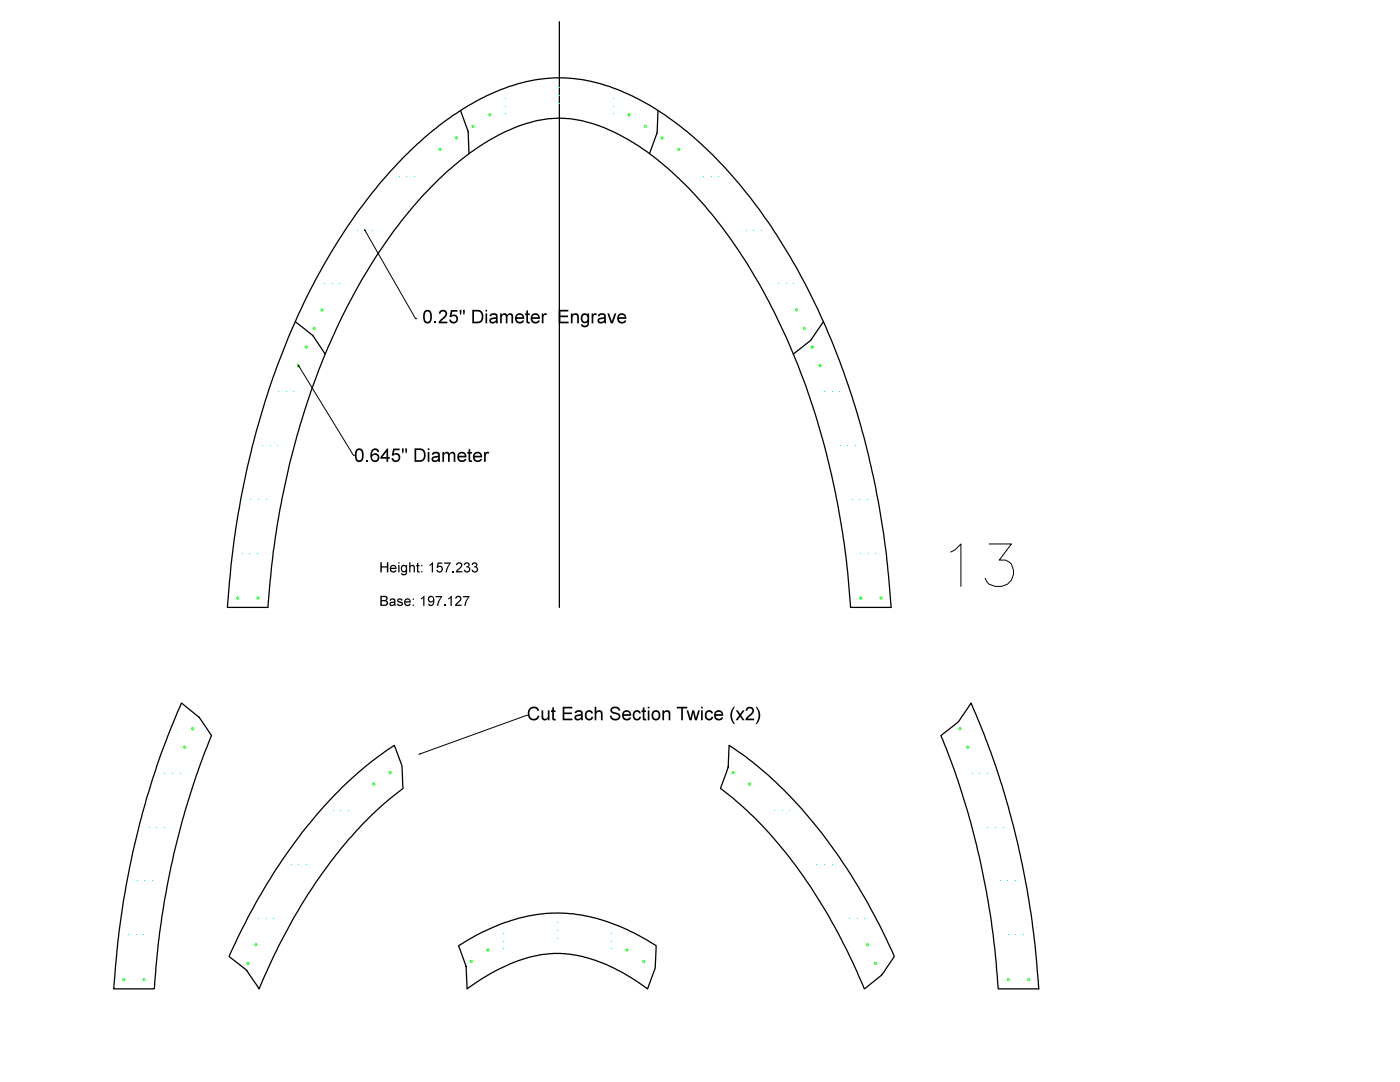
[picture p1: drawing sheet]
<svg xmlns="http://www.w3.org/2000/svg" width="279mm" height="216mm" viewBox="0 0 279 216" stroke-linecap="round" stroke-linejoin="round" font-family="sans-serif">
<path d="M189.7 110.2l.9-.5 1.2-1.2v8.5M197.4 108.5h4.4l-2.4 3.3a2.32 2.32 0 0 1 2.9 2.8 3.1 3.1 0 0 1-5.3 1.6l-.4-.8" fill="none" stroke="#000" stroke-width=".2"/>
<path d="M111.6 15.5a36.9 36.9 0 0 0-20.1 6.8l-.4 .3a76.8 76.8 0 0 0-19.3 19.1 139.4 139.4 0 0 0-22.2 50.5 171.8 171.8 0 0 0-4.2 29h8.1a156.5 156.5 0 0 1 14.9-58.3 97.4 97.4 0 0 1 20.8-28.6l3.1-2.7 3.3-2.3a30.9 30.9 0 0 1 14.9-5.7h1.1M111.6 4.3v116.9M169.8 121.2h8" fill="none" stroke="#000" stroke-width=".25"/>
<path d="M91.9 22.1l1.5 4M93.4 26.3l.2 4.3M58.9 64.2l3.5 2.7M62.5 67l2.4 3.7" fill="none" stroke="#000" stroke-width=".25"/>
<g fill="none" stroke="#0f0" stroke-width=".2">
<circle cx="87.8" cy="29.8" r=".21"/>
<circle cx="91.1" cy="27.5" r=".21"/>
<circle cx="94.4" cy="25.2" r=".21"/>
<circle cx="97.7" cy="22.9" r=".21"/>
<circle cx="59.6" cy="73" r=".21"/>
<circle cx="61.1" cy="69.3" r=".21"/>
<circle cx="62.7" cy="65.5" r=".21"/>
<circle cx="64.3" cy="61.8" r=".21"/>
<circle cx="47.4" cy="119.3" r=".21"/>
<circle cx="51.5" cy="119.3" r=".21"/>
</g>
<path d="M111.6 15.5a36.9 36.9 0 0 1 20.1 6.8l.5 .3a80.5 80.5 0 0 1 21 21.6 143 143 0 0 1 21.1 51 172.2 172.2 0 0 1 3.5 26M111.6 23.6a29.8 29.8 0 0 1 15.7 5.4l4 2.9a85 85 0 0 1 19.8 24.1 147.4 147.4 0 0 1 17.9 57.1l.8 8.1" fill="none" stroke="#000" stroke-width=".25"/>
<path d="M131.1 26.6l-1.5 4M131.3 22.1l-.2 4.3M161.8 67.9l-3.5 2.8M164.3 64.2l-2.4 3.6" fill="none" stroke="#000" stroke-width=".25"/>
<g fill="none" stroke="#0f0" stroke-width=".2">
<circle cx="125.5" cy="22.9" r=".21"/>
<circle cx="128.8" cy="25.2" r=".21"/>
<circle cx="132.1" cy="27.5" r=".21"/>
<circle cx="135.5" cy="29.8" r=".21"/>
<circle cx="159" cy="61.8" r=".21"/>
<circle cx="160.5" cy="65.5" r=".21"/>
<circle cx="162.1" cy="69.3" r=".21"/>
<circle cx="163.7" cy="73" r=".21"/>
<circle cx="171.8" cy="119.3" r=".21"/>
<circle cx="175.8" cy="119.3" r=".21"/>
</g>
<path d="M93.4 26.1v.2M131.1 26.4v.2M62.4 66.9l.1 .1M161.9 67.8l-.1 .1M36.2 140.3l3.5 2.7 2.5 3.8a161.3 161.3 0 0 0-11.5 50.5l-8-.1a167.1 167.1 0 0 1 13.5-56.9z" fill="none" stroke="#000" stroke-width=".25"/>
<g fill="none" stroke="#0f0" stroke-width=".2">
<circle cx="36.9" cy="149.1" r=".21"/>
<circle cx="38.4" cy="145.4" r=".21"/>
<circle cx="24.7" cy="195.5" r=".21"/>
<circle cx="28.7" cy="195.5" r=".21"/>
</g>
<g fill="none" stroke="#0f0" stroke-width=".2">
<circle cx="74.6" cy="156.5" r=".21"/>
<circle cx="77.9" cy="154.2" r=".21"/>
<circle cx="49.5" cy="192.2" r=".21"/>
<circle cx="51.1" cy="188.5" r=".21"/>
</g>
<path d="M68.3 157.1a66.6 66.6 0 0 1 10.4-8.4l1.5 4.2 .2 4.4a85.4 85.4 0 0 0-22.5 27.2 131.4 131.4 0 0 0-6.2 12.8l-2.5-3.7-3.4-2.7a113.2 113.2 0 0 1 20.7-31.9z" fill="none" stroke="#000" stroke-width=".25"/>
<g fill="none" stroke="#0f0" stroke-width=".2">
<circle cx="94" cy="191.9" r=".21"/>
<circle cx="97.4" cy="189.6" r=".21"/>
</g>
<g fill="none" stroke="#0f0" stroke-width=".2">
<circle cx="125.1" cy="189.6" r=".21"/>
<circle cx="128.4" cy="191.9" r=".21"/>
</g>
<path d="M91.5 188.7a37.1 37.1 0 0 1 19.5-6.5h.7a36.2 36.2 0 0 1 18.5 6.1l.7 .4-.1 4.4-1.6 4.2a33.2 33.2 0 0 0-16.5-7h-3.1a31 31 0 0 0-15.2 6.2l-1.2 .8-.2-4.4z" fill="none" stroke="#000" stroke-width=".25"/>
<g fill="none" stroke="#0f0" stroke-width=".2">
<circle cx="146.3" cy="154.2" r=".21"/>
<circle cx="149.6" cy="156.5" r=".21"/>
<circle cx="173.1" cy="188.5" r=".21"/>
<circle cx="174.7" cy="192.2" r=".21"/>
</g>
<path d="M145.5 148.7a81.6 81.6 0 0 1 22.9 23.7 115.2 115.2 0 0 1 10 18.5l-2.5 3.7-3.3 2.6-.1 .1-.1-.2a108.8 108.8 0 0 0-20.4-32.5 72.8 72.8 0 0 0-8.2-7.3l1.5-4.3z" fill="none" stroke="#000" stroke-width=".25"/>
<g fill="none" stroke="#0f0" stroke-width=".2">
<circle cx="191.6" cy="145.4" r=".21"/>
<circle cx="193.1" cy="149.1" r=".21"/>
<circle cx="201.3" cy="195.5" r=".21"/>
<circle cx="205.3" cy="195.5" r=".21"/>
</g>
<path d="M193.8 140.3v.1a167.2 167.2 0 0 1 13.5 56.9h-8.1l-.1-1.3a158.2 158.2 0 0 0-11.3-49.2l3.5-2.9z" fill="none" stroke="#000" stroke-width=".25"/>
<g fill="#000">
<path d="M86.7 64.2h.3v.3h-.3zM87.8 62a.88 .88 0 0 1 1.4 .2 .88 .88 0 0 1-.5 1.3l-.7 .7h1.3v.3h-1.8a2.78 2.78 0 0 1 1.3-1.5 .5 .5 0 0 0-.2-.8 .5 .5 0 0 0-.7 .4h-.3zM90 61.9h1.3v.3h-1l-.2 .7a.89 .89 0 0 1 1.4 .8 .89 .89 0 0 1-1.4 .8l-.3-.3-.1-.4h.3a.56 .56 0 0 0 .8 .2 .56 .56 0 0 0 .1-.8 .56 .56 0 0 0-.9 .1h-.3zM99.8 62.5h.3v.4a.57 .57 0 0 1 .6-.4 .57 .57 0 0 1 .5 .4 .61 .61 0 0 1 .7-.4 .61 .61 0 0 1 .5 .7v1.3h-.3v-1.2a.42 .42 0 0 0-.5-.5 .42 .42 0 0 0-.3 .6v1.1h-.4v-1.2a.43 .43 0 0 0-.5-.4 .43 .43 0 0 0-.3 .6v1h-.3zM105 62.1l.4-.2v.6h.3v.4h-.3v1.1v.2h.3v.3a.48 .48 0 0 1-.5 0 .48 .48 0 0 1-.2-.5v-1.1h-.2v-.4h.2zM108.1 62.5h.3v.3l.2-.2 .4-.1 .2 .1-.1 .3a.43 .43 0 0 0-.6 .1 .43 .43 0 0 0 0 .5v1h-.4zM111.5 61.8h1.9v.4h-1.6v.8h1.6v.3h-1.6v.9h1.7v.3h-2zM113.9 62.5h.4v.3a.68 .68 0 0 1 .8-.3 .68 .68 0 0 1 .4 .8v1.2h-.3v-1.2a.48 .48 0 0 0-.5-.5 .48 .48 0 0 0-.4 .7v1h-.4zM118.1 62.5h.3v.3l.2-.2 .3-.1 .2 .1-.1 .3a.43 .43 0 0 0-.5 .1 .43 .43 0 0 0-.1 .5v1h-.3zM121.2 62.5h.4l.5 1.6 .5-1.6h.4l-.7 2h-.4zM73.1 91.8h.3v.4h-.3zM78.5 89.5h1.3v.3h-1.1l-.1 .8a.89 .89 0 0 1 1.3 .8 .89 .89 0 0 1-1.3 .7l-.3-.3-.2-.4h.4a.56 .56 0 0 0 .8 .3 .56 .56 0 0 0 .1-.9 .56 .56 0 0 0-.9 .1h-.3z"/>
<path d="M88.3 90.2h.3v.3a.57 .57 0 0 1 .6-.4 .57 .57 0 0 1 .5 .4 .61 .61 0 0 1 .7-.4 .61 .61 0 0 1 .5 .7v1.4h-.4v-1.3a.42 .42 0 0 0-.4-.4 .42 .42 0 0 0-.4 .5v1.2h-.3v-1.3a.43 .43 0 0 0-.5-.4 .43 .43 0 0 0-.3 .7v1h-.3zM93.5 89.7l.3-.2v.7h.4v.3h-.4v1.1l.1 .2 .3 .1v.3a.48 .48 0 0 1-.5-.1 .48 .48 0 0 1-.2-.5v-1.1h-.2v-.3h.2zM96.6 90.2h.3v.3l.2-.3h.4h.1l-.1 .3a.43 .43 0 0 0-.5 .1 .43 .43 0 0 0-.1 .5v1.1h-.3zM75.9 112.2h.3v.8h1v-.8h.3v2h-.3v-1h-1v1h-.3zM81.7 112.2h.2v.7a.48 .48 0 0 1 .6-.2 .48 .48 0 0 1 .3 .6v.9h-.3v-.9a.33 .33 0 0 0-.3-.3 .33 .33 0 0 0-.3 .4v.8h-.2zM83.2 112.4l.3-.2v.5h.2v.3h-.2v.8l.3 .4a.37 .37 0 0 1-.4 0 .37 .37 0 0 1-.2-.4v-.8h-.1zM85.7 112.7l.7-.5v2h-.2v-1.6l-.5 .3zM86.9 118.9h1.3l-.5 1.2-.2 .8h-.3l.1-.6 .7-1.1h-1.1zM87.3 112.2h1v.3h-.8v.5a.65 .65 0 0 1 .8 .4 .65 .65 0 0 1-.4 .8 .65 .65 0 0 1-.8-.5h.2a.41 .41 0 0 0 .7 .2 .41 .41 0 0 0 0-.6 .41 .41 0 0 0-.6 0h-.3zM88.6 112.2h1.4l-.6 1.2-.2 .8h-.3l.1-.6 .7-1.1h-1.1zM90.3 114h.3v.2h-.3zM91.2 112.3a.66 .66 0 0 1 1 .2 .66 .66 0 0 1-.4 1l-.5 .5h1v.2h-1.3l.1-.4a1.55 1.55 0 0 0 .9-1.2l-.4-.2-.2 .1-.1 .3-.3-.1z"/>
<path d="M92.4 118.9h1.3l-.6 1.2-.2 .8h-.2l.1-.6 .6-1.1h-1zM92.8 112.3a.52 .52 0 0 1 .8 0 .52 .52 0 0 1-.1 .8 .63 .63 0 0 1 0 1.1 .63 .63 0 0 1-.9-.5h.2a.4 .4 0 0 0 .5 .3 .4 .4 0 0 0 .3-.5 .4 .4 0 0 0-.6-.3l.1-.2a.32 .32 0 0 0 .4-.2 .32 .32 0 0 0-.3-.4 .32 .32 0 0 0-.3 .2l-.1 .1h-.2zM94.3 112.3a.52 .52 0 0 1 .8 0 .52 .52 0 0 1-.1 .8 .63 .63 0 0 1 .1 1.1 .63 .63 0 0 1-1-.5h.3a.4 .4 0 0 0 .5 .3 .4 .4 0 0 0 .2-.5 .4 .4 0 0 0-.5-.3v-.2a.32 .32 0 0 0 .4-.2 .32 .32 0 0 0-.2-.4 .32 .32 0 0 0-.4 .2v.1h-.3zM79.4 119.6l.1-.1a.59 .59 0 0 1 .8 .3l-.2 .1a.26 .26 0 0 0-.3-.3 .26 .26 0 0 0-.2 .3 .57 .57 0 0 1 .7 .2 .57 .57 0 0 1 0 .7 .66 .66 0 0 1-1.1-.3l.3-.1a.36 .36 0 0 0 .3 .3 .36 .36 0 0 0 .4-.3h-.1a.62 .62 0 0 1-.8-.8zM84 119.4l.7-.5v2h-.2v-1.6l-.5 .3zM88.6 120.7h.3v.2h-.3zM89.5 119.4l.7-.5v2h-.3v-1.6l-.4 .3zM91 119a.66 .66 0 0 1 1 .2 .66 .66 0 0 1-.3 .9l-.6 .6h1v.2h-1.3l.2-.4a1.55 1.55 0 0 0 .8-1.2l-.3-.2-.3 .1-.1 .3-.3-.1zM105.8 141.3a1.14 1.14 0 0 1 1.8 .5l-.3 .1a.88 .88 0 0 0-1.2-.5 .88 .88 0 0 0-.4 1.2 .84 .84 0 0 0 .7 .8 .84 .84 0 0 0 .9-.6l.4 .1a1.22 1.22 0 0 1-1.6 .8 1.22 1.22 0 0 1-.8-1.6zM108.1 141.7h.3v1.1a.49 .49 0 0 0 .5 .6 .49 .49 0 0 0 .4-.6v-1.1h.4v2h-.4v-.3a.66 .66 0 0 1-.8 .3 .66 .66 0 0 1-.4-.7zM110.2 141.3l.3-.2v.6h.4v.4h-.4v1.1l.1 .2h.3v.3a.48 .48 0 0 1-.5 0 .48 .48 0 0 1-.2-.5v-1.1h-.2v-.4h.2zM112.3 141h1.9v.4h-1.6v.8h1.5v.3h-1.5v.9h1.7v.3h-2z"/>
<path d="M117 141.9a.8 .8 0 0 1 1.3 .4l-.3 .1a.51 .51 0 0 0-.6-.3 .51 .51 0 0 0-.4 .6 .52 .52 0 0 0 .4 .7 .52 .52 0 0 0 .6-.4h.4a.87 .87 0 0 1-1.1 .7 .87 .87 0 0 1-.6-1.2zM118.7 141h.3v1a.68 .68 0 0 1 .8-.3 .68 .68 0 0 1 .5 .8v1.2h-.4v-1.2a.47 .47 0 0 0-.5-.4 .47 .47 0 0 0-.4 .6v1h-.3zM122 141.2a1.06 1.06 0 0 1 1.8 .6h-.4a.65 .65 0 0 0-.6-.5 .65 .65 0 0 0-.6 .5l.2 .2a1.47 1.47 0 0 1 1.4 1 1.06 1.06 0 0 1-1.1 .8 1.06 1.06 0 0 1-1-1h.4a.68 .68 0 0 0 .7 .7 .68 .68 0 0 0 .6-.7l-.3-.2a1.07 1.07 0 0 1-1.3-1.1zM126.6 141.9a.8 .8 0 0 1 1.3 .4l-.3 .1a.51 .51 0 0 0-.7-.3 .51 .51 0 0 0-.3 .6 .52 .52 0 0 0 .4 .7 .52 .52 0 0 0 .6-.4h.3a.87 .87 0 0 1-1.1 .7 .87 .87 0 0 1-.5-1.2zM128.3 141.3l.3-.2v.6h.3v.4h-.3v1.1v.2h.3l.1 .3a.48 .48 0 0 1-.6 0 .48 .48 0 0 1-.1-.5v-1.1h-.3v-.4h.3zM132.2 141.7h.3v.3a.68 .68 0 0 1 .9-.3 .68 .68 0 0 1 .4 .8v1.2h-.4v-1.1a.48 .48 0 0 0-.5-.6 .48 .48 0 0 0-.4 .7v1h-.3zM135.1 141h2.1v.4h-.9v2.3h-.4v-2.3h-.8zM137 141.7h.4l.4 1.6 .3-1.6h.4l.4 1.6 .4-1.6h.4l-.6 2h-.4l-.4-1.5-.3 1.5h-.4zM140.9 141.9a.8 .8 0 0 1 1.4 .4l-.3 .1a.51 .51 0 0 0-.7-.3 .51 .51 0 0 0-.3 .6 .52 .52 0 0 0 .4 .7 .52 .52 0 0 0 .6-.4h.3a.87 .87 0 0 1-1.1 .7 .87 .87 0 0 1-.5-1.2zM146.4 141h.3l-.3 .6a2.8 2.8 0 0 0 .3 2.9 1.18 1.18 0 0 1-.9-1.1 2.56 2.56 0 0 1 .6-2.4zM146.8 141.7h.4l.5 .7 .5-.7h.4l-.7 1 .7 1h-.4l-.5-.7-.5 .7h-.4l.7-1zM149.1 141.2a.88 .88 0 0 1 1.3 .2 .88 .88 0 0 1-.5 1.3l-.7 .7h1.3v.3h-1.7a2.78 2.78 0 0 1 1.2-1.5 .5 .5 0 0 0-.2-.8 .5 .5 0 0 0-.7 .4h-.3z"/>
<path d="M150.8 141h.3a2.57 2.57 0 0 1 0 3.5h-.3a2.85 2.85 0 0 0 0-3.5z"/>
<path d="M84.7 62.1a.88 .88 0 0 1 1.1-.2 .88 .88 0 0 1 .4 1 1.17 1.17 0 0 1-.9 1.7 1.2 1.2 0 0 1-.8-1.7zM84.9 62.3a1.53 1.53 0 0 0 .3 1.9h.3a1.48 1.48 0 0 0 0-2z"/>
<path d="M91.8 61.8h.3l-.1 1h-.2zM92.4 61.8h.4l-.1 1h-.2z"/>
<path d="M94.3 61.8h.9a1.35 1.35 0 0 1 1.3 1.3 1.35 1.35 0 0 1-1.3 1.4h-.9zM94.6 62.2v2h.6a1.01 1.01 0 0 0 .9-1 1.01 1.01 0 0 0-.9-1z"/>
<path d="M96.9 61.8h.3v.4h-.3zM96.9 62.5h.3v2h-.3z"/>
<path d="M97.8 62.8a.87 .87 0 0 1 1.2-.2 .87 .87 0 0 1 .3 1l.1 .9h-.3l-.1-.2a.68 .68 0 0 1-1 .3 .68 .68 0 0 1-.2-1l1.2-.3a.49 .49 0 0 0-.5-.5 .49 .49 0 0 0-.5 .3h-.3zM98 63.8v.1a.52 .52 0 0 0 .6 .3 .52 .52 0 0 0 .4-.6z"/>
<path d="M103 62.8a.93 .93 0 0 1 1.2-.2 .93 .93 0 0 1 .4 1h-1.5a.63 .63 0 0 0 .5 .6 .63 .63 0 0 0 .7-.3l.3 .1a.99 .99 0 0 1-1.4 .4 .99 .99 0 0 1-.3-1.4zM103.3 63l-.2 .3h1.2a.61 .61 0 0 0-1-.3z"/>
<path d="M106.2 62.8a.93 .93 0 0 1 1.1-.2 .93 .93 0 0 1 .5 1h-1.6a.63 .63 0 0 0 .5 .6 .63 .63 0 0 0 .7-.3l.3 .1a.99 .99 0 0 1-1.4 .4 .99 .99 0 0 1-.3-1.4zM106.4 63l-.2 .3h1.2a.61 .61 0 0 0-1-.3z"/>
<path d="M116.2 62.7l.5-.2 .5 .3v-.3h.4v1.7a.84 .84 0 0 1-.6 1.1 .84 .84 0 0 1-1.1-.6h.4a.54 .54 0 0 0 .7 .2 .54 .54 0 0 0 .2-.6 .9 .9 0 0 1-1.1-.1 .9 .9 0 0 1-.1-1.2zM116.4 63a.62 .62 0 0 0-.1 .8 .62 .62 0 0 0 .8 .2 .62 .62 0 0 0 .1-.8 .62 .62 0 0 0-.8-.2z"/>
<path d="M119.4 62.8a.87 .87 0 0 1 1.2-.2 .87 .87 0 0 1 .3 1l.1 .9h-.3l-.1-.2a.68 .68 0 0 1-1 .3 .68 .68 0 0 1-.2-1l1.2-.3a.49 .49 0 0 0-.5-.5 .49 .49 0 0 0-.5 .3h-.3zM119.6 63.8v.1a.52 .52 0 0 0 .6 .3 .52 .52 0 0 0 .4-.6z"/>
<path d="M123.4 62.8a.93 .93 0 0 1 1.1-.2 .93 .93 0 0 1 .5 1h-1.5a.63 .63 0 0 0 .5 .6 .63 .63 0 0 0 .7-.3l.3 .1a.99 .99 0 0 1-1.4 .4 .99 .99 0 0 1-.3-1.4zM123.7 63l-.2 .3h1.2a.61 .61 0 0 0-1-.3z"/>
<path d="M71.1 89.7a.88 .88 0 0 1 1.1-.1 .88 .88 0 0 1 .4 1 1.17 1.17 0 0 1-.9 1.6 1.2 1.2 0 0 1-.9-1.7zM71.3 90a1.53 1.53 0 0 0 .3 1.8h.2a1.48 1.48 0 0 0 0-2z"/>
<path d="M74.2 89.8a.82 .82 0 0 1 .9-.3 .82 .82 0 0 1 .6 .7h-.4a.56 .56 0 0 0-.7-.4 .56 .56 0 0 0-.3 .7l-.1 .3a.85 .85 0 0 1 1.5 .4 .85 .85 0 0 1-1.1 1 1.69 1.69 0 0 1-.4-2.4zM74.2 91.3a.6 .6 0 0 0 1.2 0 .6 .6 0 0 0-1.2 0z"/>
<path d="M77.2 89.5h.3v1.7h.3v.3h-.3v.7h-.4v-.7h-1.2v-.3zM77.1 90.2l-.8 1h.8z"/>
<path d="M80.2 89.5h.4l-.1 .9h-.2zM80.9 89.5h.3l-.1 .9h-.1z"/>
<path d="M82.7 89.5h1a1.35 1.35 0 0 1 1.3 1.3 1.35 1.35 0 0 1-1.3 1.4h-1zM83.1 89.8v2h.6a1.01 1.01 0 0 0 .9-1 1.01 1.01 0 0 0-1-1z"/>
<path d="M85.4 89.5h.3v.3h-.3zM85.4 90.2h.3v2h-.3z"/>
<path d="M86.3 90.4a.87 .87 0 0 1 1.1-.2 .87 .87 0 0 1 .4 1.1l.1 .9h-.4l-.1-.3a.68 .68 0 0 1-.9 .3 .68 .68 0 0 1-.2-.9l1.1-.4a.49 .49 0 0 0-.4-.5 .49 .49 0 0 0-.5 .4l-.3-.1zM86.5 91.5a.52 .52 0 0 0 .6 .3 .52 .52 0 0 0 .3-.6z"/>
<path d="M91.5 90.4a.93 .93 0 0 1 1.1-.2 .93 .93 0 0 1 .5 1.1h-1.5a.63 .63 0 0 0 .5 .6 .63 .63 0 0 0 .7-.3h.3a.99 .99 0 0 1-1.4 .5 .99 .99 0 0 1-.3-1.5zM91.8 90.6l-.2 .3h1.2a.61 .61 0 0 0-1-.3z"/>
<path d="M94.6 90.4a.93 .93 0 0 1 1.2-.2 .93 .93 0 0 1 .4 1.1h-1.5a.63 .63 0 0 0 .5 .6 .63 .63 0 0 0 .7-.3h.3a.99 .99 0 0 1-1.4 .5 .99 .99 0 0 1-.3-1.5zM94.9 90.6l-.2 .3h1.2a.61 .61 0 0 0-1-.3z"/>
<path d="M78 112.9a.68 .68 0 0 1 .8-.1 .68 .68 0 0 1 .3 .7h-1.1a.44 .44 0 0 0 .4 .5 .44 .44 0 0 0 .5-.2h.2a.75 .75 0 0 1-1.1 .3 .75 .75 0 0 1 0-1.2zM78.2 113l-.2 .3h.9l-.2-.3z"/>
<path d="M79.5 112.2h.2v.2h-.2zM79.5 112.7h.2v1.5h-.2z"/>
<path d="M80.1 112.9l.3-.2h.3l.3 .2v-.2h.2v1.3a.63 .63 0 0 1-.4 .8 .63 .63 0 0 1-.8-.5l.3 .1a.4 .4 0 0 0 .5 .1 .4 .4 0 0 0 .2-.5 .71 .71 0 0 1-1-.1 .71 .71 0 0 1 .1-1zM80.3 113.1a.47 .47 0 0 0-.1 .6 .47 .47 0 0 0 .7 .1 .47 .47 0 0 0 .1-.6 .47 .47 0 0 0-.7-.1z"/>
<path d="M82.4 119.4h.2v.3h-.2zM82.4 120.7h.2v.2h-.2z"/>
<path d="M84.1 112.7h.2v.3h-.2zM84.1 114h.2v.2h-.2z"/>
<path d="M75.9 118.9h.8a.5 .5 0 0 1 .6 .3 .5 .5 0 0 1-.2 .6 .58 .58 0 0 1 .3 .7 .58 .58 0 0 1-.7 .4h-.8zM76.2 119.1v.6h.4a.33 .33 0 0 0 .5-.3 .33 .33 0 0 0-.5-.3zM76.2 120v.7l.6-.1a.35 .35 0 0 0 .4-.4 .35 .35 0 0 0-.5-.2z"/>
<path d="M77.9 119.6a.64 .64 0 0 1 .8-.2 .64 .64 0 0 1 .2 .9l.1 .6h-.2l-.1-.2a.49 .49 0 0 1-.8 .2 .49 .49 0 0 1 .1-.8 .56 .56 0 0 0 .7-.3l-.4-.2-.3 .3h-.3zM78 120.4a.35 .35 0 0 0 .4 .3 .35 .35 0 0 0 .3-.5z"/>
<path d="M80.8 119.6a.68 .68 0 0 1 .9-.1 .68 .68 0 0 1 .3 .7h-1.1a.44 .44 0 0 0 .3 .5 .44 .44 0 0 0 .5-.3l.3 .1a.75 .75 0 0 1-1.2 .3 .75 .75 0 0 1 0-1.2zM81 119.7l-.1 .3h.8l-.2-.3z"/>
<path d="M85.6 119.1a.71 .71 0 0 1 .8-.1 .71 .71 0 0 1 .3 .9 .73 .73 0 0 1-.3 .9 .73 .73 0 0 1-.9-.1l-.1-.3h.3a.45 .45 0 0 0 .6 .2 .45 .45 0 0 0 .1-.6 .63 .63 0 0 1-.9 0 .63 .63 0 0 1 .1-.9zM85.6 119.6a.42 .42 0 0 0 .8 0 .42 .42 0 0 0-.8 0z"/>
<path d="M114.8 142a.87 .87 0 0 1 1.1-.2 .87 .87 0 0 1 .4 1.1l.1 .8h-.4v-.2a.68 .68 0 0 1-1 .3 .68 .68 0 0 1-.2-1l1.2-.3a.49 .49 0 0 0-.5-.5 .49 .49 0 0 0-.5 .3h-.3zM115 143v.1a.52 .52 0 0 0 .6 .3 .52 .52 0 0 0 .4-.6z"/>
<path d="M124.4 142a.93 .93 0 0 1 1.1-.2 .93 .93 0 0 1 .5 1h-1.5a.63 .63 0 0 0 .4 .6 .63 .63 0 0 0 .7-.3l.4 .1a.99 .99 0 0 1-1.4 .4 .99 .99 0 0 1-.3-1.4zM124.7 142.2l-.2 .3h1.1a.61 .61 0 0 0-.9-.3z"/>
<path d="M129.3 141h.3v.4h-.3zM129.3 141.7h.3v2h-.3z"/>
<path d="M130.3 141.9a1.01 1.01 0 0 1 1.4 .3 1.01 1.01 0 0 1-.3 1.4 .94 .94 0 0 1-1.2-.1 .94 .94 0 0 1-.1-1.1zM130.5 142.2a.67 .67 0 0 0-.1 .9 .67 .67 0 0 0 .8 .2 .66 .66 0 0 0 .2-.9 .66 .66 0 0 0-.9-.2z"/>
<path d="M139.9 141h.3v.4h-.3zM139.9 141.7h.3v2h-.3z"/>
<path d="M142.8 142a.93 .93 0 0 1 1.1-.2 .93 .93 0 0 1 .4 1h-1.5a.63 .63 0 0 0 .5 .6 .63 .63 0 0 0 .7-.3l.3 .1a.99 .99 0 0 1-1.4 .4 .99 .99 0 0 1-.3-1.4zM143 142.2l-.2 .3h1.2a.61 .61 0 0 0-1-.3z"/>
</g>
<path d="M72.8 45.9l.1 .2zM59.6 73v.1zM83.8 150.5l.1-.1z" fill="#000" stroke="#000" stroke-width=".2"/>
<path d="M72.9 46l10 17.6h.3M59.6 73.1l10.9 17.7h.3M105.3 142.7l-21.4 7.7" fill="none" stroke="#000" stroke-width=".2"/>
</svg>
